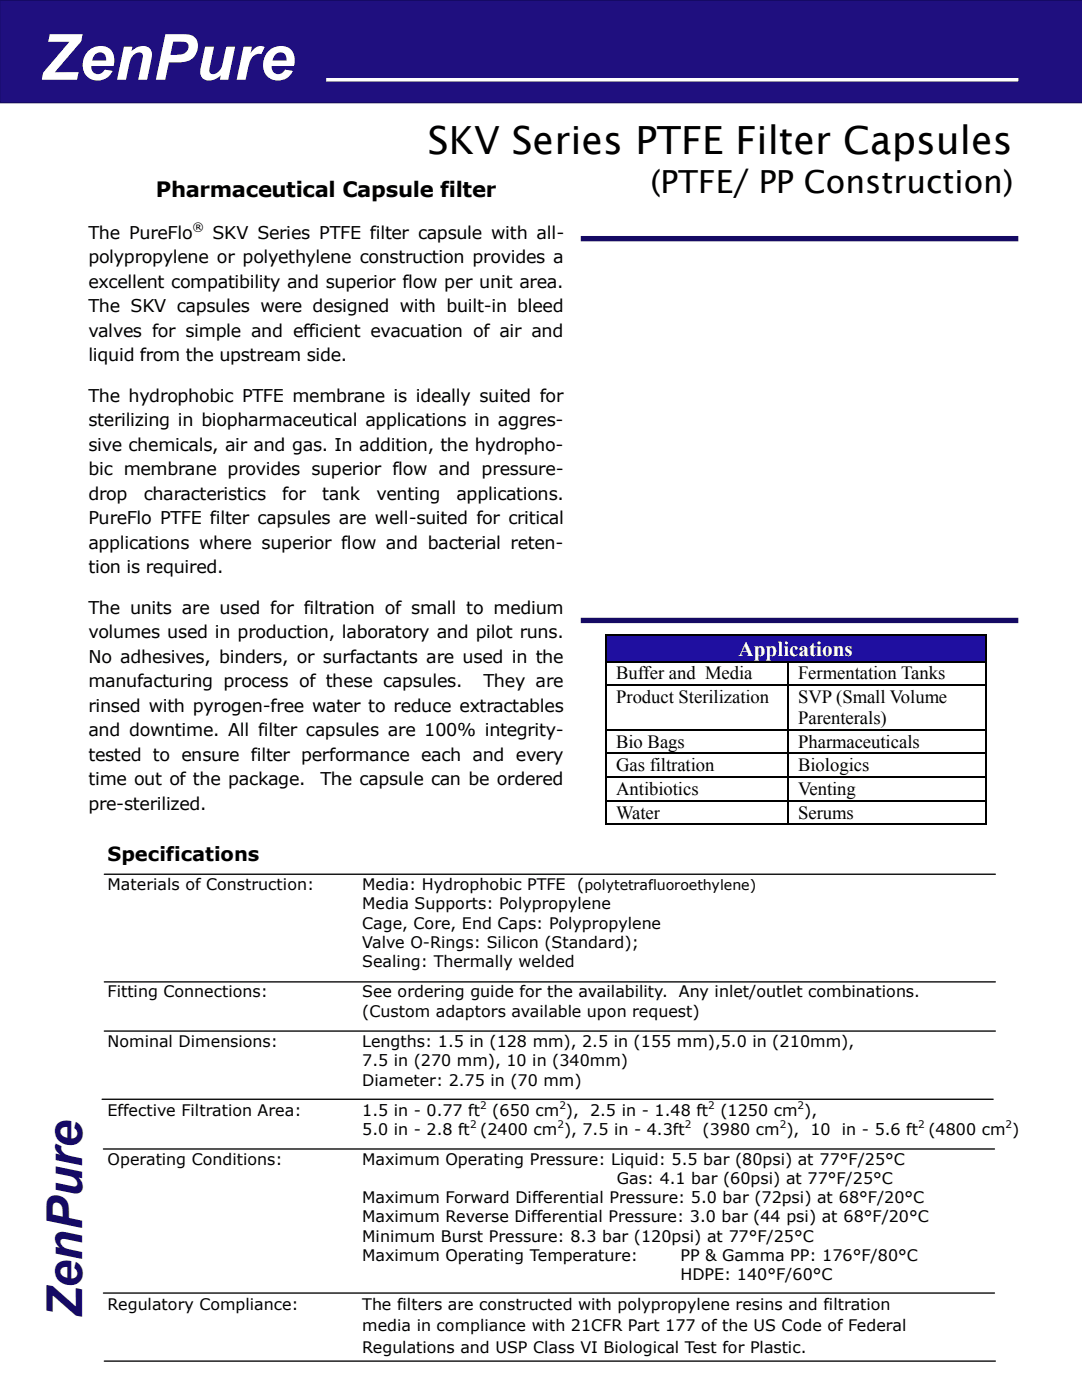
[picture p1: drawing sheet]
<svg xmlns="http://www.w3.org/2000/svg" width="216mm" height="279mm" viewBox="0 0 216 279" stroke-linecap="round" stroke-linejoin="round" font-family="sans-serif">
<defs><g id="words">
<text font-size="12.7" fill="#fff" x="8" y="15.9">ZenPure</text>
<text font-size="9.9" fill="#150a64" x="16.4" y="263.1" transform="rotate(-90 16.4 263.1)">ZenPure</text>
<text font-size="7.7" x="85.4" y="30.7">SKV Series PTFE Filter Capsules</text>
<text font-size="6.3" x="129.8" y="38.5">(PTFE/ PP Construction)</text>
<text font-size="4.2" x="31.1" y="39.4">Pharmaceutical Capsule filter</text>
<text font-size="4.2" fill="#fff" x="147.3" y="130.9">Applications</text>
<text font-size="3.9" x="21.5" y="171.8">Specifications</text>
<g font-size="3.7">
<text x="122.9" y="135.6">Buffer and Media</text>
<text x="159.2" y="135.6">Fermentation Tanks</text>
<text x="122.9" y="140.4">Product Sterilization</text>
<text x="159.2" y="140.4">SVP (Small Volume</text>
<text x="122.9" y="149.2">Bio Bags</text>
<text x="159.2" y="144.6">Parenterals)</text>
<text x="159.2" y="149.2">Pharmaceuticals</text>
<text x="122.9" y="153.8">Gas filtration</text>
<text x="159.2" y="153.8">Biologics</text>
<text x="122.9" y="158.6">Antibiotics</text>
<text x="159.2" y="158.6">Venting</text>
<text x="122.9" y="163.4">Water</text>
<text x="159.2" y="163.4">Serums</text>
</g>
<g font-size="3.5">
<text x="17.7" y="47.7">The PureFlo</text>
<text x="42.4" y="47.7">SKV Series PTFE filter capsule with all-</text>
<text x="17.7" y="52.6">polypropylene or polyethylene construction provides a</text>
<text x="17.7" y="57.5">excellent compatibility and superior flow per unit area.</text>
<text x="17.7" y="62.4">The SKV capsules were designed with built-in bleed</text>
<text x="17.7" y="67.2">valves for simple and efficient evacuation of air and</text>
<text x="17.7" y="72.1">liquid from the upstream side.</text>
<text x="17.7" y="80.2">The hydrophobic PTFE membrane is ideally suited for</text>
<text x="17.7" y="85.1">sterilizing in biopharmaceutical applications in aggres-</text>
<text x="17.7" y="90">sive chemicals, air and gas. In addition, the hydropho-</text>
<text x="17.7" y="94.9">bic membrane provides superior flow and pressure-</text>
<text x="17.7" y="99.8">drop</text>
<text x="28.7" y="99.8">characteristics</text>
<text x="56.3" y="99.8">for</text>
<text x="64.3" y="99.8">tank</text>
<text x="75.1" y="99.8">venting</text>
<text x="91.1" y="99.8">applications.</text>
<text x="17.7" y="104.7">PureFlo PTFE filter capsules are well-suited for critical</text>
<text x="17.7" y="109.5">applications where superior flow and bacterial reten-</text>
<text x="17.7" y="114.4">tion is required.</text>
<text x="17.7" y="122.5">The units are used for filtration of small to medium</text>
<text x="17.7" y="127.4">volumes used in production, laboratory and pilot runs.</text>
<text x="17.7" y="132.3">No adhesives, binders, or surfactants are used in the</text>
<text x="17.7" y="137.1">manufacturing process of these capsules.</text>
<text x="96.5" y="137.1">They are</text>
<text x="17.7" y="142">rinsed with pyrogen-free water to reduce extractables</text>
<text x="17.7" y="146.9">and downtime. All filter capsules are 100% integrity-</text>
<text x="17.7" y="151.8">tested to ensure filter performance each and every</text>
<text x="17.7" y="156.7">time out of the package.</text>
<text x="17.7" y="161.6">pre-sterilized.</text>
<text x="63.9" y="156.7">The capsule can be ordered</text>
</g>
<g font-size="3.2">
<text x="21.5" y="177.6">Materials of Construction:</text>
<text x="72.3" y="177.6">Media: Hydrophobic PTFE</text>
<text x="115.1" y="177.6">(polytetrafluoroethylene)</text>
<text x="72.3" y="181.5">Media Supports: Polypropylene</text>
<text x="72.3" y="185.3">Cage, Core, End Caps: Polypropylene</text>
<text x="72.3" y="189.2">Valve O-Rings: Silicon (Standard);</text>
<text x="72.3" y="193.1">Sealing: Thermally welded</text>
<text x="21.5" y="199">Fitting Connections:</text>
<text x="72.3" y="199">See ordering guide for the availability. Any inlet/outlet combinations.</text>
<text x="72.3" y="202.9">(Custom adaptors available upon request)</text>
<text x="21.5" y="208.9">Nominal Dimensions:</text>
<text x="72.3" y="208.9">Lengths: 1.5 in (128 mm), 2.5 in (155 mm),5.0 in (210mm),</text>
<text x="72.3" y="212.8">7.5 in (270 mm), 10 in (340mm)</text>
<text x="72.3" y="216.7">Diameter: 2.75 in (70 mm)</text>
<text x="21.5" y="222.6">Effective Filtration Area:</text>
<text x="72.3" y="222.6">1.5 in - 0.77 ft</text>
<text x="72.3" y="226.5">5.0 in - 2.8 ft (2400 cm ), 7.5 in - 4.3ft</text>
<text x="98.2" y="222.6">(650 cm ),</text>
<text x="117.7" y="222.6">2.5 in - 1.48 ft</text>
<text x="140.2" y="226.5">(3980 cm ), 10 in - 5.6 ft (4800 cm )</text>
<text x="143.7" y="222.6">(1250 cm ),</text>
<text x="21.5" y="232.4">Operating Conditions:</text>
<text x="72.3" y="232.4">Maximum Operating Pressure: Liquid: 5.5 bar (80psi) at 77°F/25°C</text>
<text x="123.1" y="236.3">Gas: 4.1 bar (60psi) at 77°F/25°C</text>
<text x="72.3" y="240.1">Maximum Forward Differential Pressure: 5.0 bar (72psi) at 68°F/20°C</text>
<text x="72.3" y="244">Maximum Reverse Differential Pressure: 3.0 bar (44 psi) at 68°F/20°C</text>
<text x="72.3" y="247.8">Minimum Burst Pressure: 8.3 bar (120psi) at 77°F/25°C</text>
<text x="72.3" y="251.7">Maximum Operating Temperature:</text>
<text x="135.8" y="251.7">PP &amp; Gamma PP: 176°F/80°C</text>
<text x="135.8" y="255.5">HDPE: 140°F/60°C</text>
<text x="21.5" y="261.5">Regulatory Compliance:</text>
<text x="72.3" y="261.5">The filters are constructed with polypropylene resins and filtration</text>
<text x="72.3" y="265.7">media in compliance with 21CFR Part 177 of the US Code of Federal</text>
<text x="72.3" y="270">Regulations and USP Class VI Biological Test for Plastic.</text>
</g>
<text font-size="2.3" x="38.4" y="46.2">®</text>
<g font-size="2.1">
<text x="95.8" y="221.2">2</text>
<text x="111.6" y="221.2">2</text>
<text x="141.3" y="221.2">2</text>
<text x="159.2" y="221.2">2</text>
<text x="93.8" y="225.1">2</text>
<text x="111.2" y="225.1">2</text>
<text x="136.6" y="225.1">2</text>
<text x="155.6" y="225.1">2</text>
<text x="183.2" y="225.1">2</text>
<text x="200.7" y="225.1">2</text>
</g>
</g></defs>
<path d="M0 0h215.9v20.5h-215.9z" fill-rule="evenodd" fill="#1f0f7f"/>
<path d="M215.9 0h-215.9v20.5h215.9" fill="none" stroke="#150a64" stroke-width=".26"/>
<path d="M65.1 15.9h138.1" fill="none" stroke="#fff" stroke-width=".71" stroke-linecap="butt"/>
<path d="M115.9 47.6h87.3M115.9 123.8h87.3" fill="none" stroke="#150a64" stroke-width="1.1" stroke-linecap="butt"/>
<path d="M120.6 126.6h76.2v5.4h-76.2z" fill-rule="evenodd" fill="#1f0fa0"/>
<path d="M120.6 126.8h76.2M120.8 126.6v37.7M121 132h75.5M121 136.8h75.5M157.2 132.2v32.1M196.7 126.6v37.7M121 145.7h75.5M121 150.3h75.5M121 155.1h75.5M121 159.8h75.5M120.6 164.4h76.2" fill="none" stroke="#000" stroke-width=".38"/>
<path d="M20.8 174.5h177.8M20.8 196h177.8M20.4 219.4h177.8M20.8 205.8h177.8M20.6 229.3h177.8M20.6 258.1h177.8M20.8 271.6h177.8" fill="none" stroke="#000" stroke-width=".26"/>
<use href="#words"/>
</svg>
